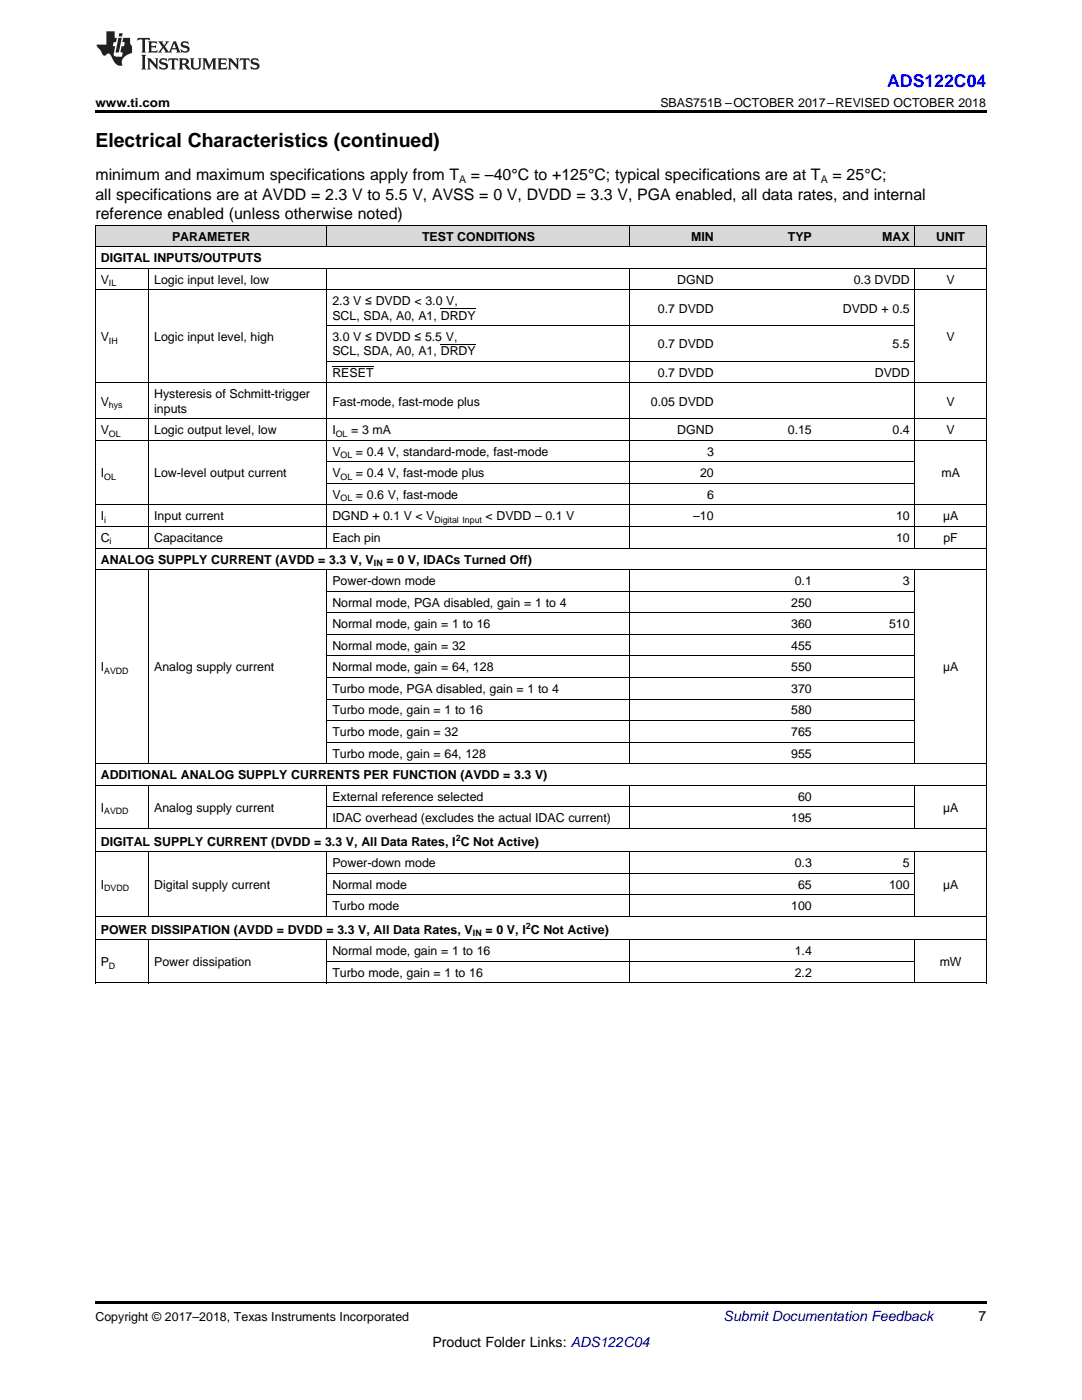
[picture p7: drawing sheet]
<svg xmlns="http://www.w3.org/2000/svg" width="216mm" height="279mm" viewBox="0 0 216 279" stroke-linecap="round" stroke-linejoin="round" font-family="sans-serif">
<defs><g id="words">
<text font-size="3.9" x="19" y="29.3">Electrical Characteristics (continued)</text>
<text font-size="3.5" fill="#00f" x="177" y="17.3">ADS122C04</text>
<g font-size="3.2">
<text x="19" y="36">minimum and maximum specifications apply from T</text>
<text x="94" y="36">= –40°C to +125°C; typical specifications are at T</text>
<text x="166.1" y="36">= 25°C;</text>
<text x="19" y="39.9">all specifications are at AVDD = 2.3 V to 5.5 V, AVSS = 0 V, DVDD = 3.3 V, PGA enabled, all data rates, and internal</text>
<text x="19" y="43.7">reference enabled (unless otherwise noted)</text>
</g>
<text font-size="2.8" fill="#0000c8" x="144.4" y="263.6">Submit Documentation Feedback</text>
<g font-size="2.8">
<text x="195.3" y="263.6">7</text>
<text x="86.3" y="268.9">Product Folder Links: ADS122C04</text>
</g>
<g font-size="2.5">
<text x="19" y="21.4">www.ti.com</text>
<text x="131.8" y="21.4">SBAS751B –OCTOBER 2017–REVISED OCTOBER 2018</text>
<text x="20.1" y="52.4">DIGITAL INPUTS/OUTPUTS</text>
<text x="34.3" y="48">PARAMETER</text>
<text x="84.2" y="48">TEST CONDITIONS</text>
<text x="137.9" y="48">MIN</text>
<text x="157.2" y="48">TYP</text>
<text x="176" y="48">MAX</text>
<text x="186.8" y="48">UNIT</text>
<text x="20.1" y="56.7">V</text>
<text x="30.8" y="56.7">Logic input level, low</text>
<text x="135.1" y="56.7">DGND</text>
<text x="170.4" y="56.7">0.3 DVDD</text>
<text x="188.9" y="56.7">V</text>
<text x="66.3" y="61">2.3 V ≤ DVDD &lt; 3.0 V,</text>
<text x="66.3" y="63.8">SCL, SDA, A0, A1, DRDY</text>
<text x="131.3" y="62.4">0.7 DVDD</text>
<text x="168.2" y="62.4">DVDD + 0.5</text>
<text x="20.1" y="68.1">V</text>
<text x="30.8" y="68.1">Logic input level, high</text>
<text x="66.3" y="68.1">3.0 V ≤ DVDD ≤ 5.5 V,</text>
<text x="66.3" y="70.9">SCL, SDA, A0, A1, DRDY</text>
<text x="131.3" y="69.5">0.7 DVDD</text>
<text x="178.1" y="69.5">5.5</text>
<text x="188.9" y="68.1">V</text>
<text x="66.3" y="75.2">RESET</text>
<text x="131.3" y="75.2">0.7 DVDD</text>
<text x="174.6" y="75.2">DVDD</text>
<text x="20.1" y="80.9">V</text>
<text x="30.8" y="79.5">Hysteresis of Schmitt-trigger</text>
<text x="30.8" y="82.3">inputs</text>
<text x="66.3" y="80.9">Fast-mode, fast-mode plus</text>
<text x="129.9" y="80.9">0.05 DVDD</text>
<text x="188.9" y="80.9">V</text>
<text x="20.1" y="86.6">V</text>
<text x="30.8" y="86.6">Logic output level, low</text>
<text x="66.3" y="86.6">I</text>
<text x="70.1" y="86.6">= 3 mA</text>
<text x="135.1" y="86.6">DGND</text>
<text x="157.2" y="86.6">0.15</text>
<text x="178.1" y="86.6">0.4</text>
<text x="188.9" y="86.6">V</text>
<text x="20.1" y="95.2">I</text>
<text x="30.8" y="95.2">Low-level output current</text>
<text x="66.3" y="90.9">V</text>
<text x="66.3" y="95.2">V</text>
<text x="71" y="90.9">= 0.4 V, standard-mode, fast-mode</text>
<text x="71" y="95.2">= 0.4 V, fast-mode plus</text>
<text x="139.7" y="95.2">20</text>
<text x="141.1" y="90.9">3</text>
<text x="187.9" y="95.2">mA</text>
<text x="66.3" y="99.6">V</text>
<text x="71" y="99.6">= 0.6 V, fast-mode</text>
<text x="141.1" y="99.6">6</text>
<text x="20.1" y="103.9">I</text>
<text x="30.8" y="103.9">Input current</text>
<text x="66.3" y="103.9">DGND + 0.1 V &lt; V</text>
<text x="96.9" y="103.9">&lt; DVDD – 0.1 V</text>
<text x="138.3" y="103.9">–10</text>
<text x="178.8" y="103.9">10</text>
<text x="188.2" y="103.9">µA</text>
<text x="20.1" y="108.2">C</text>
<text x="20.1" y="112.5">ANALOG SUPPLY CURRENT (AVDD = 3.3 V, V</text>
<text x="30.8" y="108.2">Capacitance</text>
<text x="66.3" y="108.2">Each pin</text>
<text x="77.1" y="112.5">= 0 V, IDACs Turned Off)</text>
<text x="178.8" y="108.2">10</text>
<text x="188.2" y="108.2">pF</text>
<text x="66.3" y="116.8">Power-down mode</text>
<text x="158.6" y="116.8">0.1</text>
<text x="180.2" y="116.8">3</text>
<text x="66.3" y="121.1">Normal mode, PGA disabled, gain = 1 to 4</text>
<text x="66.3" y="125.4">Normal mode, gain = 1 to 16</text>
<text x="157.9" y="121.1">250</text>
<text x="157.9" y="125.4">360</text>
<text x="177.4" y="125.4">510</text>
<text x="66.3" y="129.7">Normal mode, gain = 32</text>
<text x="157.9" y="129.7">455</text>
<text x="20.1" y="134">I</text>
<text x="30.8" y="134">Analog supply current</text>
<text x="66.3" y="134">Normal mode, gain = 64, 128</text>
<text x="157.9" y="134">550</text>
<text x="188.2" y="134">µA</text>
<text x="66.3" y="138.3">Turbo mode, PGA disabled, gain = 1 to 4</text>
<text x="66.3" y="142.6">Turbo mode, gain = 1 to 16</text>
<text x="157.9" y="138.3">370</text>
<text x="157.9" y="142.6">580</text>
<text x="66.3" y="146.9">Turbo mode, gain = 32</text>
<text x="157.9" y="146.9">765</text>
<text x="20.1" y="155.5">ADDITIONAL ANALOG SUPPLY CURRENTS PER FUNCTION (AVDD = 3.3 V)</text>
<text x="66.3" y="151.2">Turbo mode, gain = 64, 128</text>
<text x="157.9" y="151.2">955</text>
<text x="20.1" y="162">I</text>
<text x="30.8" y="162">Analog supply current</text>
<text x="66.3" y="159.8">External reference selected</text>
<text x="159.2" y="159.8">60</text>
<text x="188.2" y="162">µA</text>
<text x="66.3" y="164.1">IDAC overhead (excludes the actual IDAC current)</text>
<text x="157.9" y="164.1">195</text>
<text x="20.1" y="168.8">DIGITAL SUPPLY CURRENT (DVDD = 3.3 V, All Data Rates, I C Not Active)</text>
<text x="66.3" y="173.1">Power-down mode</text>
<text x="158.6" y="173.1">0.3</text>
<text x="180.2" y="173.1">5</text>
<text x="20.1" y="177.4">I</text>
<text x="30.8" y="177.4">Digital supply current</text>
<text x="66.3" y="177.4">Normal mode</text>
<text x="159.2" y="177.4">65</text>
<text x="177.4" y="177.4">100</text>
<text x="188.2" y="177.4">µA</text>
<text x="66.3" y="181.7">Turbo mode</text>
<text x="157.9" y="181.7">100</text>
<text x="20.1" y="186.3">POWER DISSIPATION (AVDD = DVDD = 3.3 V, All Data Rates, V</text>
<text x="66.3" y="190.6">Normal mode, gain = 1 to 16</text>
<text x="96.9" y="186.3">= 0 V, I C Not Active)</text>
<text x="158.6" y="190.6">1.4</text>
<text x="20.1" y="192.8">P</text>
<text x="30.8" y="192.8">Power dissipation</text>
<text x="66.3" y="194.9">Turbo mode, gain = 1 to 16</text>
<text x="158.6" y="194.9">2.2</text>
<text x="187.5" y="192.8">mW</text>
<text x="19" y="263.6">Copyright © 2017–2018, Texas Instruments Incorporated</text>
</g>
<g font-size="2.1">
<text x="91.6" y="36.6">A</text>
<text x="163.8" y="36.6">A</text>
</g>
<g font-size="1.8">
<text x="21.7" y="57.2">IL</text>
<text x="21.7" y="68.6">IH</text>
<text x="21.7" y="81.4">hys</text>
<text x="21.7" y="87.1">OL</text>
<text x="67" y="87.1">OL</text>
<text x="20.8" y="95.7">OL</text>
<text x="67.9" y="91.4">OL</text>
<text x="67.9" y="95.7">OL</text>
<text x="67.9" y="100">OL</text>
<text x="20.8" y="104.4">i</text>
<text x="86.7" y="104.4">Digital Input</text>
<text x="21.9" y="108.7">i</text>
<text x="74.6" y="113">IN</text>
<text x="20.8" y="134.5">AVDD</text>
<text x="20.8" y="162.5">AVDD</text>
<text x="90.9" y="167.8">2</text>
<text x="20.8" y="177.9">DVDD</text>
<text x="104.9" y="185.3">2</text>
<text x="94.4" y="186.8">IN</text>
<text x="21.7" y="193.3">D</text>
</g>
</g></defs>
<g fill="#d8d8d8">
<path d="M19 45h10.7v4.3h-10.7z"/>
<path d="M29.7 45h35.6v4.3h-35.6z"/>
<path d="M65.3 45h60.4v4.3h-60.4z"/>
<path d="M125.7 45h17.8v4.3h-17.8z"/>
<path d="M143.5 45h19.6v4.3h-19.6z"/>
<path d="M163.1 45h19.5v4.3h-19.5z"/>
<path d="M182.6 45h14.2v4.3h-14.2z"/>
</g>
<path d="M19 22h177.8v.5h-177.8zM19 259.7h177.8v.5h-177.8z" fill="#000"/>
<g fill="none" stroke="#000" stroke-width=".2">
<path d="M19 57.9h177.8M19 53.6h177.8M19 49.3h177.8M19 45h177.8M19.1 45v151.2M29.7 53.6v55.8M65.2 45v4.3M65.2 53.6v55.8M125.7 45v4.3M125.7 53.6v55.8M182.5 45v4.3M182.5 53.6v55.8"/>
<path d="M196.8 45v151.2M19 76.4h177.8M65.3 72.1h117.3M65.3 65h117.3M19 87.9h177.8M19 83.6h177.8M65.3 96.5h117.3M65.3 92.2h117.3M19 113.7h177.8M19 109.4h177.8M19 105.1h177.8M19 100.8h177.8"/>
<path d="M29.7 113.7v38.8M65.2 113.7v38.8M65.3 118h117.3M125.7 113.7v38.8M182.5 113.7v38.8M65.3 139.5h117.3M65.3 135.2h117.3M65.3 130.9h117.3M65.3 126.6h117.3M65.3 122.3h117.3M19 156.7h177.8M19 152.4h177.8"/>
<path d="M29.7 156.8v8.6M65.2 156.8v8.6M65.3 148.1h117.3M65.3 143.8h117.3M125.7 156.8v8.6M182.5 156.8v8.6M19 170h177.8M19 165.3h177.8M29.7 170v13M65.2 170v13M65.3 178.6h117.3M65.3 174.3h117.3"/>
<path d="M65.3 161h117.3M125.7 170v13M182.5 170v13M19 196.2h177.8M19 187.6h177.8M19 182.9h177.8M29.7 187.6v8.6M65.2 187.6v8.6M65.3 191.9h117.3M125.7 187.6v8.6M182.5 187.6v8.6"/>
</g>
<g fill="#231f20">
<path d="M27.5 7.6l-.1 .5 .4-.2h.6v.1v2.1l-.2 .4h1l-.3-.4v-2.1l.1-.1h.5l.5 .2-.2-.5zM29.5 8.3l.2 .3v1.5l-.2 .4h1.8l.2-.6a1.04 1.04 0 0 1-1.3 .2v-.7h.6l.3 .2v-.6l-.3 .2h-.6v-.6l.8-.1 .4 .3-.2-.5zM31.5 8.3l.9 1.1-.9 1.1h.8l-.2-.2 .5-.7 .4 .7-.2 .2h1.5l-.1-.2 .1-.4h.9l.1 .4-.2 .2h1l-.3-.3-.7-1.9h-.5l-.9 2-.8-1 .9-1h-.8l.1 .3-.3 .5-.4-.6 .2-.2zM34.7 8.6l.4 1h-.7zM36.3 8.4a.63 .63 0 0 0-.2 .7 .63 .63 0 0 0 .6 .4l.6 .2 .1 .2a.75 .75 0 0 1-.7 .4 .75 .75 0 0 1-.6-.5l.1 .7 .1-.1a1.11 1.11 0 0 0 1.5-.6 1.13 1.13 0 0 0-1.2-.8l-.1-.4a1.04 1.04 0 0 1 1.2 .2l-.2-.5-.1 .1-.5-.2zM28.2 10.9l.2 .4v2.2l-.2 .4h1l-.3-.4v-2.2l.3-.4zM29.3 11.6l.3 .4v1.5l-.3 .4h.8l-.2-.4v-1.3l1.5 1.7v-1.9l.2-.4h-.7l.2 .4v.9l-1.1-1.3zM32 11.8a.62 .62 0 0 0-.2 .7 .62 .62 0 0 0 .6 .4l.6 .1 .1 .3a.76 .76 0 0 1-.7 .3 .76 .76 0 0 1-.6-.4l.1 .7 .1-.1a1.11 1.11 0 0 0 1.5-.6 1.13 1.13 0 0 0-1.2-.8l-.1-.4a1.04 1.04 0 0 1 1.2 .2l-.2-.6-.1 .1-.5-.1zM33.7 11.6l-.2 .6a.61 .61 0 0 1 .8-.3v1.6l-.2 .4h.9l-.2-.4v-1.6a.63 .63 0 0 1 .8 .3l-.2-.6zM35.6 11.6l.3 .4v1.5l-.3 .4h1l-.2-.2v-.8l.5 .2a.76 .76 0 0 0 1.2 .7l-1-1a.58 .58 0 0 0 .6-.5 .58 .58 0 0 0-.5-.6zM36.4 11.9h.1a.45 .45 0 0 1 .5 .1 .45 .45 0 0 1 .1 .5l-.7 .2zM37.9 11.6l.2 .2a2.17 2.17 0 0 0 .3 1.9 .99 .99 0 0 0 1.6-.6v-1.1l.2-.4h-.7l.2 .2a1.92 1.92 0 0 1-.2 1.8 .6 .6 0 0 1-.9-.5v-1.1l.2-.4zM40.4 11.6l.2 .4v1.5l-.2 .4h.7l-.2-.4v-1.4l.8 1.8 .8-1.8v1.4l-.2 .4h.9l-.2-.4v-1.5l.2-.4h-.8l-.6 1.5-.6-1.5zM43.4 11.6l.2 .4v1.5l-.2 .4h1.8l.2-.6a1.04 1.04 0 0 1-1.3 .1v-.6h.5l.4 .2v-.6l-.4 .2h-.5v-.7h.8l.3 .3-.1-.6zM45.5 11.6l.2 .4v1.5l-.2 .4h.7l-.2-.4v-1.3l1.5 1.7v-1.9l.2-.4h-.7l.2 .4v.9l-1.1-1.3zM47.9 11.6l-.1 .6a.61 .61 0 0 1 .8-.3v1.6l-.3 .4h1l-.3-.4 .1-1.6a.63 .63 0 0 1 .7 .3l-.1-.6zM50.2 11.8a.62 .62 0 0 0-.2 .7 .62 .62 0 0 0 .6 .4l.6 .1 .2 .3a.76 .76 0 0 1-.8 .3 .76 .76 0 0 1-.6-.4l.1 .7 .2-.1a1.11 1.11 0 0 0 1.5-.6 1.13 1.13 0 0 0-1.3-.8l-.1-.4a1.04 1.04 0 0 1 1.2 .2l-.1-.6-.2 .1-.5-.1z"/>
<path d="M21.2 6.3v2.6h-1.9l.1 .4 .7 .9a.91 .91 0 0 0 1 .8 .56 .56 0 0 1 .5-.3 .56 .56 0 0 1 .5 .3l.4 .8a1.53 1.53 0 0 0 1.9 1.2 1.54 1.54 0 0 1 1-2.1l.9-.3v-1.4a1.52 1.52 0 0 1-.3-1.6h-1.4l-.2 .8h.5l-.2 .8h-.4l-.2 1v.2l.4 .1-.2 .8a1.93 1.93 0 0 1-1.6-.3l.3-1.8h-.5l.2-.8h.4l.2-.8h-.4v-1.3zM23.6 7.6l-.6 2.9h.7l.6-2.9zM23.8 6.6l-.1 .7h.6l.2-.7z"/>
</g>
<path d="M66.3 73.1h8.2M87.9 68.8h7M87.9 61.6h7" fill="none" stroke="#000" stroke-width=".2"/>
<use href="#words"/>
</svg>
